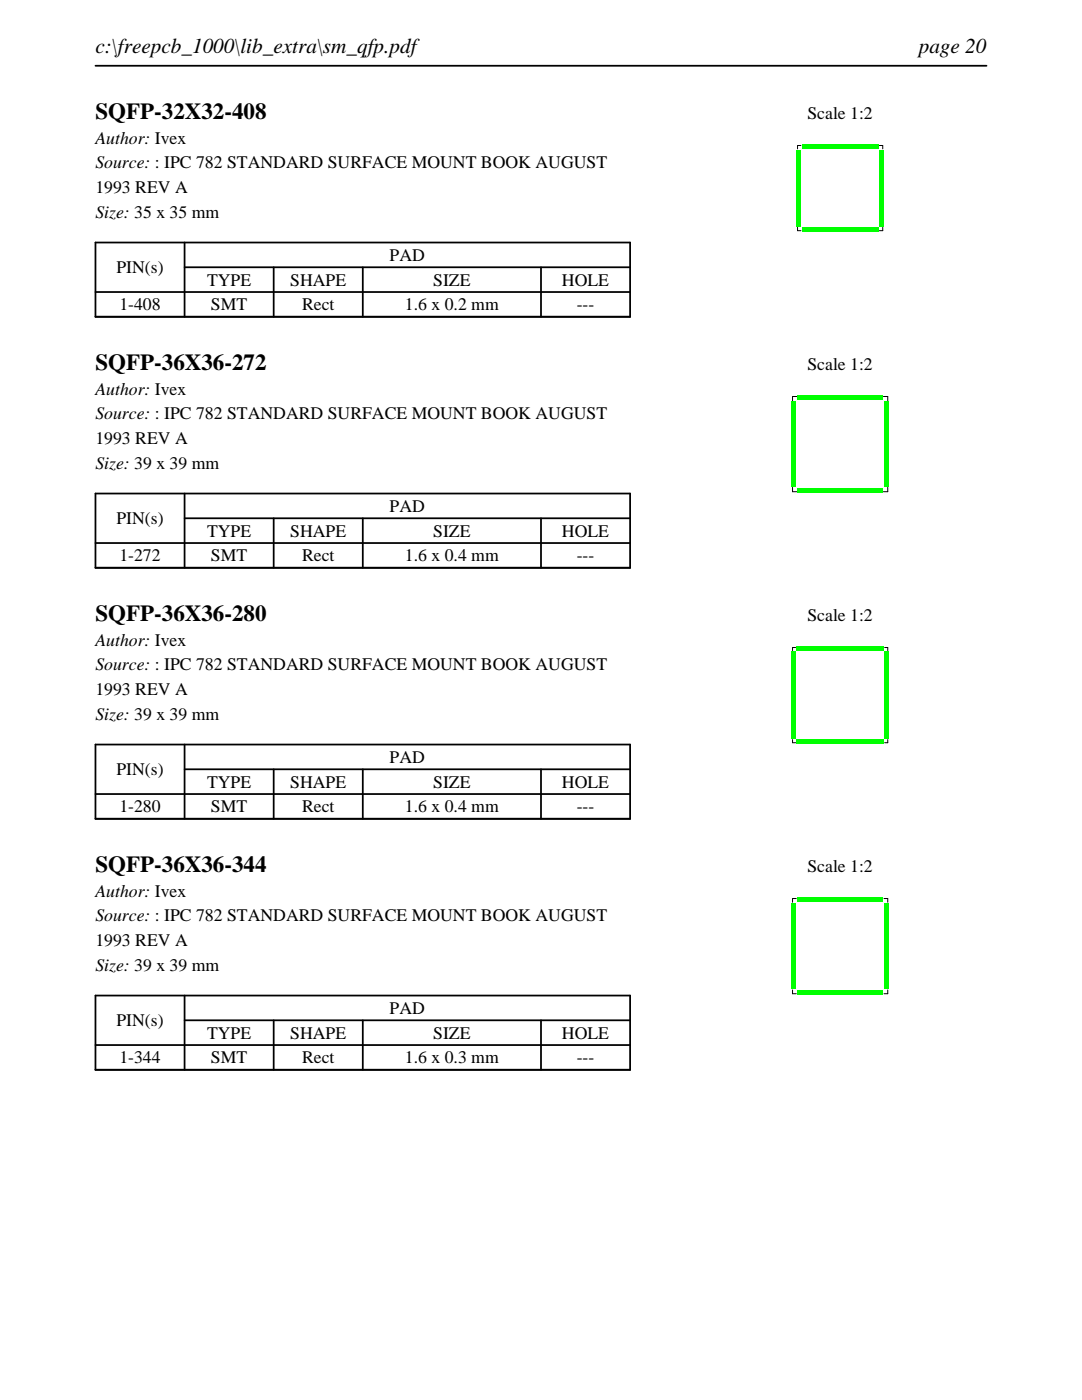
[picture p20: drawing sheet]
<svg xmlns="http://www.w3.org/2000/svg" width="216mm" height="279mm" viewBox="0 0 216 279" stroke-linecap="round" stroke-linejoin="round" font-family="sans-serif">
<defs><g id="words">
<g font-size="4.6">
<text x="19" y="23.7">SQFP-32X32-408</text>
<text x="19" y="73.8">SQFP-36X36-272</text>
<text x="19" y="123.9">SQFP-36X36-280</text>
<text x="19" y="174">SQFP-36X36-344</text>
</g>
<g font-size="4.2">
<text x="19" y="10.6">c:\freepcb_1000\lib_extra\sm_qfp.pdf</text>
<text x="183.3" y="10.6">page 20</text>
</g>
<g font-size="3.5">
<text x="161.1" y="23.7">Scale 1:2</text>
<text x="19" y="28.6">Author: Ivex</text>
<text x="19" y="33.6">Source: : IPC 782 STANDARD SURFACE MOUNT BOOK AUGUST</text>
<text x="19" y="38.5">1993 REV A</text>
<text x="19" y="43.5">Size: 35 x 35 mm</text>
<text x="77.8" y="52.1">PAD</text>
<text x="23.2" y="54.5">PIN(s)</text>
<text x="41.3" y="57">TYPE</text>
<text x="57.9" y="57">SHAPE</text>
<text x="86.4" y="57">SIZE</text>
<text x="112.1" y="57">HOLE</text>
<text x="23.8" y="61.9">1-408</text>
<text x="42.1" y="61.9">SMT</text>
<text x="60.3" y="61.9">Rect</text>
<text x="80.8" y="61.9">1.6 x 0.2 mm</text>
<text x="115.1" y="61.9">---</text>
<text x="161.1" y="73.8">Scale 1:2</text>
<text x="19" y="78.7">Author: Ivex</text>
<text x="19" y="83.7">Source: : IPC 782 STANDARD SURFACE MOUNT BOOK AUGUST</text>
<text x="19" y="88.6">1993 REV A</text>
<text x="19" y="93.6">Size: 39 x 39 mm</text>
<text x="23.2" y="104.6">PIN(s)</text>
<text x="41.3" y="107.1">TYPE</text>
<text x="57.9" y="107.1">SHAPE</text>
<text x="77.8" y="102.2">PAD</text>
<text x="86.4" y="107.1">SIZE</text>
<text x="112.1" y="107.1">HOLE</text>
<text x="23.8" y="112">1-272</text>
<text x="42.1" y="112">SMT</text>
<text x="60.3" y="112">Rect</text>
<text x="80.8" y="112">1.6 x 0.4 mm</text>
<text x="115.1" y="112">---</text>
<text x="161.1" y="123.9">Scale 1:2</text>
<text x="19" y="128.8">Author: Ivex</text>
<text x="19" y="133.8">Source: : IPC 782 STANDARD SURFACE MOUNT BOOK AUGUST</text>
<text x="19" y="138.7">1993 REV A</text>
<text x="19" y="143.7">Size: 39 x 39 mm</text>
<text x="23.2" y="154.7">PIN(s)</text>
<text x="77.8" y="152.3">PAD</text>
<text x="41.3" y="157.2">TYPE</text>
<text x="57.9" y="157.2">SHAPE</text>
<text x="86.4" y="157.2">SIZE</text>
<text x="112.1" y="157.2">HOLE</text>
<text x="23.8" y="162.1">1-280</text>
<text x="42.1" y="162.1">SMT</text>
<text x="60.3" y="162.1">Rect</text>
<text x="80.8" y="162.1">1.6 x 0.4 mm</text>
<text x="115.1" y="162.1">---</text>
<text x="161.1" y="174">Scale 1:2</text>
<text x="19" y="178.9">Author: Ivex</text>
<text x="19" y="183.9">Source: : IPC 782 STANDARD SURFACE MOUNT BOOK AUGUST</text>
<text x="19" y="188.8">1993 REV A</text>
<text x="19" y="193.7">Size: 39 x 39 mm</text>
<text x="77.8" y="202.4">PAD</text>
<text x="23.2" y="204.8">PIN(s)</text>
<text x="41.3" y="207.3">TYPE</text>
<text x="57.9" y="207.3">SHAPE</text>
<text x="86.4" y="207.3">SIZE</text>
<text x="112.1" y="207.3">HOLE</text>
<text x="23.8" y="212.2">1-344</text>
<text x="42.1" y="212.2">SMT</text>
<text x="60.3" y="212.2">Rect</text>
<text x="80.8" y="212.2">1.6 x 0.3 mm</text>
<text x="115.1" y="212.2">---</text>
</g>
</g></defs>
<path d="M19 13.1h177.8M19 48.4h106.7v14.8h-106.7zM19 58.3h106.7M36.8 53.3h88.9M36.8 48.4v14.8M54.6 53.3v9.9M72.4 53.3v9.9M107.9 53.3v9.9" fill="none" stroke="#000" stroke-width=".35"/>
<path d="M159.1 29h.7zM159.1 29v.7zM175.5 29h.6zM176.1 29v.7zM159.1 46h.7zM159.1 45.4v.6zM175.5 46h.6zM176.1 45.4v.6z" fill="none" stroke="#000" stroke-width=".2"/>
<g fill="#0f0">
<path d="M160 45.5l.1 .8z"/>
<path d="M160.2 45.5l.1 .8z"/>
<path d="M160.3 45.5l.1 .8z"/>
<path d="M160.5 45.5l.1 .8z"/>
<path d="M160.6 45.5l.1 .8z"/>
<path d="M160.8 45.5l.1 .8z"/>
<path d="M160.9 45.5l.1 .8z"/>
<path d="M161.1 45.5l.1 .8z"/>
<path d="M161.2 45.5l.1 .8z"/>
<path d="M161.4 45.5l.1 .8z"/>
<path d="M161.5 45.5l.1 .8z"/>
<path d="M161.7 45.5l.1 .8z"/>
<path d="M161.8 45.5l.1 .8z"/>
<path d="M162 45.5l.1 .8z"/>
<path d="M162.1 45.5l.1 .8z"/>
<path d="M162.3 45.5l.1 .8z"/>
<path d="M162.4 45.5l.1 .8z"/>
<path d="M162.6 45.5l.1 .8z"/>
<path d="M162.7 45.5l.1 .8z"/>
<path d="M162.9 45.5l.1 .8z"/>
<path d="M163 45.5l.1 .8z"/>
<path d="M163.2 45.5l.1 .8z"/>
<path d="M163.3 45.5l.1 .8z"/>
<path d="M163.5 45.5l.1 .8z"/>
<path d="M163.6 45.5l.1 .8z"/>
<path d="M163.8 45.5l.1 .8z"/>
<path d="M163.9 45.5l.1 .8z"/>
<path d="M164.1 45.5l.1 .8z"/>
<path d="M164.2 45.5l.1 .8z"/>
<path d="M164.4 45.5l.1 .8z"/>
<path d="M164.5 45.5l.1 .8z"/>
<path d="M164.7 45.5l.1 .8z"/>
<path d="M164.8 45.5l.1 .8z"/>
<path d="M165 45.5l.1 .8z"/>
<path d="M165.1 45.5l.1 .8z"/>
<path d="M165.3 45.5l.1 .8z"/>
<path d="M165.4 45.5l.1 .8z"/>
<path d="M165.6 45.5l.1 .8z"/>
<path d="M165.7 45.5l.1 .8z"/>
<path d="M165.9 45.5l.1 .8z"/>
<path d="M166 45.5l.1 .8z"/>
<path d="M166.2 45.5l.1 .8z"/>
<path d="M166.3 45.5l.1 .8z"/>
<path d="M166.5 45.5l.1 .8z"/>
<path d="M166.6 45.5l.1 .8z"/>
<path d="M166.8 45.5l.1 .8z"/>
<path d="M166.9 45.5l.1 .8z"/>
<path d="M167.1 45.5l.1 .8z"/>
<path d="M167.2 45.5l.1 .8z"/>
<path d="M167.4 45.5l.1 .8z"/>
<path d="M167.5 45.5l.1 .8z"/>
<path d="M167.7 45.5l.1 .8z"/>
<path d="M167.8 45.5l.1 .8z"/>
<path d="M168 45.5l.1 .8z"/>
<path d="M168.1 45.5l.1 .8z"/>
<path d="M168.3 45.5l.1 .8z"/>
<path d="M168.4 45.5l.1 .8z"/>
<path d="M168.6 45.5l.1 .8z"/>
<path d="M168.7 45.5l.1 .8z"/>
<path d="M168.9 45.5l.1 .8z"/>
<path d="M169 45.5l.1 .8z"/>
<path d="M169.2 45.5l.1 .8z"/>
<path d="M169.3 45.5l.1 .8z"/>
<path d="M169.5 45.5l.1 .8z"/>
<path d="M169.6 45.5l.1 .8z"/>
<path d="M169.8 45.5l.1 .8z"/>
<path d="M169.9 45.5l.1 .8z"/>
<path d="M170.1 45.5l.1 .8z"/>
<path d="M170.2 45.5l.1 .8z"/>
<path d="M170.4 45.5l.1 .8z"/>
<path d="M170.5 45.5l.1 .8z"/>
<path d="M170.7 45.5l.1 .8z"/>
<path d="M170.8 45.5l.1 .8z"/>
<path d="M171 45.5l.1 .8z"/>
<path d="M171.1 45.5l.1 .8z"/>
<path d="M171.3 45.5l.1 .8z"/>
<path d="M171.4 45.5l.1 .8z"/>
<path d="M171.6 45.5l.1 .8z"/>
<path d="M171.7 45.5l.1 .8z"/>
<path d="M171.9 45.5l.1 .8z"/>
<path d="M172 45.5l.1 .8z"/>
<path d="M172.2 45.5l.1 .8z"/>
<path d="M172.3 45.5l.1 .8z"/>
<path d="M172.5 45.5l.1 .8z"/>
<path d="M172.6 45.5l.1 .8z"/>
<path d="M172.8 45.5l.1 .8z"/>
<path d="M172.9 45.5l.1 .8z"/>
<path d="M173.1 45.5l.1 .8z"/>
<path d="M173.2 45.5l.1 .8z"/>
<path d="M173.4 45.5l.1 .8z"/>
<path d="M173.5 45.5l.1 .8z"/>
<path d="M173.7 45.5l.1 .8z"/>
<path d="M173.8 45.5l.1 .8z"/>
<path d="M174 45.5l.1 .8z"/>
<path d="M174.1 45.5l.1 .8z"/>
<path d="M174.3 45.5l.1 .8z"/>
<path d="M174.4 45.5l.1 .8z"/>
<path d="M174.6 45.5l.1 .8z"/>
<path d="M174.7 45.5l.1 .8z"/>
<path d="M174.9 45.5l.1 .8z"/>
<path d="M175 45.5l.1 .8z"/>
<path d="M175.2 45.5l.1 .8z"/>
<path d="M175.6 45.1l.8 .1z"/>
<path d="M175.6 44.9l.8 .1z"/>
<path d="M175.6 44.8l.8 .1z"/>
<path d="M175.6 44.6l.8 .1z"/>
<path d="M175.6 44.5l.8 .1z"/>
<path d="M175.6 44.3l.8 .1z"/>
<path d="M175.6 44.2l.8 .1z"/>
<path d="M175.6 44l.8 .1z"/>
<path d="M175.6 43.9l.8 .1z"/>
<path d="M175.6 43.7l.8 .1z"/>
<path d="M175.6 43.6l.8 .1z"/>
<path d="M175.6 43.4l.8 .1z"/>
<path d="M175.6 43.3l.8 .1z"/>
<path d="M175.6 43.1l.8 .1z"/>
<path d="M175.6 43l.8 .1z"/>
<path d="M175.6 42.8l.8 .1z"/>
<path d="M175.6 42.7l.8 .1z"/>
<path d="M175.6 42.5l.8 .1z"/>
<path d="M175.6 42.4l.8 .1z"/>
<path d="M175.6 42.2l.8 .1z"/>
<path d="M175.6 42.1l.8 .1z"/>
<path d="M175.6 41.9l.8 .1z"/>
<path d="M175.6 41.8l.8 .1z"/>
<path d="M175.6 41.6l.8 .1z"/>
<path d="M175.6 41.5l.8 .1z"/>
<path d="M175.6 41.3l.8 .1z"/>
<path d="M175.6 41.2l.8 .1z"/>
<path d="M175.6 41l.8 .1z"/>
<path d="M175.6 40.9l.8 .1z"/>
<path d="M175.6 40.7l.8 .1z"/>
<path d="M175.6 40.6l.8 .1z"/>
<path d="M175.6 40.4l.8 .1z"/>
<path d="M175.6 40.3l.8 .1z"/>
<path d="M175.6 40.1l.8 .1z"/>
<path d="M175.6 40l.8 .1z"/>
<path d="M175.6 39.8l.8 .1z"/>
<path d="M175.6 39.7l.8 .1z"/>
<path d="M175.6 39.5l.8 .1z"/>
<path d="M175.6 39.4l.8 .1z"/>
<path d="M175.6 39.2l.8 .1z"/>
<path d="M175.6 39.1l.8 .1z"/>
<path d="M175.6 38.9l.8 .1z"/>
<path d="M175.6 38.8l.8 .1z"/>
<path d="M175.6 38.6l.8 .1z"/>
<path d="M175.6 38.5l.8 .1z"/>
<path d="M175.6 38.3l.8 .1z"/>
<path d="M175.6 38.2l.8 .1z"/>
<path d="M175.6 38l.8 .1z"/>
<path d="M175.6 37.9l.8 .1z"/>
<path d="M175.6 37.7l.8 .1z"/>
<path d="M175.6 37.6l.8 .1z"/>
<path d="M175.6 37.4l.8 .1z"/>
<path d="M175.6 37.3l.8 .1z"/>
<path d="M175.6 37.1l.8 .1z"/>
<path d="M175.6 37l.8 .1z"/>
<path d="M175.6 36.8l.8 .1z"/>
<path d="M175.6 36.7l.8 .1z"/>
<path d="M175.6 36.5l.8 .1z"/>
<path d="M175.6 36.4l.8 .1z"/>
<path d="M175.6 36.2l.8 .1z"/>
<path d="M175.6 36.1l.8 .1z"/>
<path d="M175.6 35.9l.8 .1z"/>
<path d="M175.6 35.8l.8 .1z"/>
<path d="M175.6 35.6l.8 .1z"/>
<path d="M175.6 35.5l.8 .1z"/>
<path d="M175.6 35.3l.8 .1z"/>
<path d="M175.6 35.2l.8 .1z"/>
<path d="M175.6 35l.8 .1z"/>
<path d="M175.6 34.9l.8 .1z"/>
<path d="M175.6 34.7l.8 .1z"/>
<path d="M175.6 34.6l.8 .1z"/>
<path d="M175.6 34.4l.8 .1z"/>
<path d="M175.6 34.3l.8 .1z"/>
<path d="M175.6 34.1l.8 .1z"/>
<path d="M175.6 34l.8 .1z"/>
<path d="M175.6 33.8l.8 .1z"/>
<path d="M175.6 33.7l.8 .1z"/>
<path d="M175.6 33.5l.8 .1z"/>
<path d="M175.6 33.4l.8 .1z"/>
<path d="M175.6 33.2l.8 .1z"/>
<path d="M175.6 33.1l.8 .1z"/>
<path d="M175.6 32.9l.8 .1z"/>
<path d="M175.6 32.8l.8 .1z"/>
<path d="M175.6 32.6l.8 .1z"/>
<path d="M175.6 32.5l.8 .1z"/>
<path d="M175.6 32.3l.8 .1z"/>
<path d="M175.6 32.2l.8 .1z"/>
<path d="M175.6 32l.8 .1z"/>
<path d="M175.6 31.9l.8 .1z"/>
<path d="M175.6 31.7l.8 .1z"/>
<path d="M175.6 31.6l.8 .1z"/>
<path d="M175.6 31.4l.8 .1z"/>
<path d="M175.6 31.3l.8 .1z"/>
<path d="M175.6 31.1l.8 .1z"/>
<path d="M175.6 31l.8 .1z"/>
<path d="M175.6 30.8l.8 .1z"/>
<path d="M175.6 30.7l.8 .1z"/>
<path d="M175.6 30.5l.8 .1z"/>
<path d="M175.6 30.4l.8 .1z"/>
<path d="M175.6 30.2l.8 .1z"/>
<path d="M175.6 30.1l.8 .1z"/>
<path d="M175.6 29.9l.8 .1z"/>
<path d="M175.2 28.8l.1 .8z"/>
<path d="M175 28.8l.1 .8z"/>
<path d="M174.9 28.8l.1 .8z"/>
<path d="M174.7 28.8l.1 .8z"/>
<path d="M174.6 28.8l.1 .8z"/>
<path d="M174.4 28.8l.1 .8z"/>
<path d="M174.3 28.8l.1 .8z"/>
<path d="M174.1 28.8l.1 .8z"/>
<path d="M174 28.8l.1 .8z"/>
<path d="M173.8 28.8l.1 .8z"/>
<path d="M173.7 28.8l.1 .8z"/>
<path d="M173.5 28.8l.1 .8z"/>
<path d="M173.4 28.8l.1 .8z"/>
<path d="M173.2 28.8l.1 .8z"/>
<path d="M173.1 28.8l.1 .8z"/>
<path d="M172.9 28.8l.1 .8z"/>
<path d="M172.8 28.8l.1 .8z"/>
<path d="M172.6 28.8l.1 .8z"/>
<path d="M172.5 28.8l.1 .8z"/>
<path d="M172.3 28.8l.1 .8z"/>
<path d="M172.2 28.8l.1 .8z"/>
<path d="M172 28.8l.1 .8z"/>
<path d="M171.9 28.8l.1 .8z"/>
<path d="M171.7 28.8l.1 .8z"/>
<path d="M171.6 28.8l.1 .8z"/>
<path d="M171.4 28.8l.1 .8z"/>
<path d="M171.3 28.8l.1 .8z"/>
<path d="M171.1 28.8l.1 .8z"/>
<path d="M171 28.8l.1 .8z"/>
<path d="M170.8 28.8l.1 .8z"/>
<path d="M170.7 28.8l.1 .8z"/>
<path d="M170.5 28.8l.1 .8z"/>
<path d="M170.4 28.8l.1 .8z"/>
<path d="M170.2 28.8l.1 .8z"/>
<path d="M170.1 28.8l.1 .8z"/>
<path d="M169.9 28.8l.1 .8z"/>
<path d="M169.8 28.8l.1 .8z"/>
<path d="M169.6 28.8l.1 .8z"/>
<path d="M169.5 28.8l.1 .8z"/>
<path d="M169.3 28.8l.1 .8z"/>
<path d="M169.2 28.8l.1 .8z"/>
<path d="M169 28.8l.1 .8z"/>
<path d="M168.9 28.8l.1 .8z"/>
<path d="M168.7 28.8l.1 .8z"/>
<path d="M168.6 28.8l.1 .8z"/>
<path d="M168.4 28.8l.1 .8z"/>
<path d="M168.3 28.8l.1 .8z"/>
<path d="M168.1 28.8l.1 .8z"/>
<path d="M168 28.8l.1 .8z"/>
<path d="M167.8 28.8l.1 .8z"/>
<path d="M167.7 28.8l.1 .8z"/>
<path d="M167.5 28.8l.1 .8z"/>
<path d="M167.4 28.8l.1 .8z"/>
<path d="M167.2 28.8l.1 .8z"/>
<path d="M167.1 28.8l.1 .8z"/>
<path d="M166.9 28.8l.1 .8z"/>
<path d="M166.8 28.8l.1 .8z"/>
<path d="M166.6 28.8l.1 .8z"/>
<path d="M166.5 28.8l.1 .8z"/>
<path d="M166.3 28.8l.1 .8z"/>
<path d="M166.2 28.8l.1 .8z"/>
<path d="M166 28.8l.1 .8z"/>
<path d="M165.9 28.8l.1 .8z"/>
<path d="M165.7 28.8l.1 .8z"/>
<path d="M165.6 28.8l.1 .8z"/>
<path d="M165.4 28.8l.1 .8z"/>
<path d="M165.3 28.8l.1 .8z"/>
<path d="M165.1 28.8l.1 .8z"/>
<path d="M165 28.8l.1 .8z"/>
<path d="M164.8 28.8l.1 .8z"/>
<path d="M164.7 28.8l.1 .8z"/>
<path d="M164.5 28.8l.1 .8z"/>
<path d="M164.4 28.8l.1 .8z"/>
<path d="M164.2 28.8l.1 .8z"/>
<path d="M164.1 28.8l.1 .8z"/>
<path d="M163.9 28.8l.1 .8z"/>
<path d="M163.8 28.8l.1 .8z"/>
<path d="M163.6 28.8l.1 .8z"/>
<path d="M163.5 28.8l.1 .8z"/>
<path d="M163.3 28.8l.1 .8z"/>
<path d="M163.2 28.8l.1 .8z"/>
<path d="M163 28.8l.1 .8z"/>
<path d="M162.9 28.8l.1 .8z"/>
<path d="M162.7 28.8l.1 .8z"/>
<path d="M162.6 28.8l.1 .8z"/>
<path d="M162.4 28.8l.1 .8z"/>
<path d="M162.3 28.8l.1 .8z"/>
<path d="M162.1 28.8l.1 .8z"/>
<path d="M162 28.8l.1 .8z"/>
<path d="M161.8 28.8l.1 .8z"/>
<path d="M161.7 28.8l.1 .8z"/>
<path d="M161.5 28.8l.1 .8z"/>
<path d="M161.4 28.8l.1 .8z"/>
<path d="M161.2 28.8l.1 .8z"/>
<path d="M161.1 28.8l.1 .8z"/>
<path d="M160.9 28.8l.1 .8z"/>
<path d="M160.8 28.8l.1 .8z"/>
<path d="M160.6 28.8l.1 .8z"/>
<path d="M160.5 28.8l.1 .8z"/>
<path d="M160.3 28.8l.1 .8z"/>
<path d="M160.2 28.8l.1 .8z"/>
<path d="M160 28.8l.1 .8z"/>
<path d="M158.9 29.9l.8 .1z"/>
<path d="M158.9 30.1l.8 .1z"/>
<path d="M158.9 30.2l.8 .1z"/>
<path d="M158.9 30.4l.8 .1z"/>
<path d="M158.9 30.5l.8 .1z"/>
<path d="M158.9 30.7l.8 .1z"/>
<path d="M158.9 30.8l.8 .1z"/>
<path d="M158.9 31l.8 .1z"/>
<path d="M158.9 31.1l.8 .1z"/>
<path d="M158.9 31.3l.8 .1z"/>
<path d="M158.9 31.4l.8 .1z"/>
<path d="M158.9 31.6l.8 .1z"/>
<path d="M158.9 31.7l.8 .1z"/>
<path d="M158.9 31.9l.8 .1z"/>
<path d="M158.9 32l.8 .1z"/>
<path d="M158.9 32.2l.8 .1z"/>
<path d="M158.9 32.3l.8 .1z"/>
<path d="M158.9 32.5l.8 .1z"/>
<path d="M158.9 32.6l.8 .1z"/>
<path d="M158.9 32.8l.8 .1z"/>
<path d="M158.9 32.9l.8 .1z"/>
<path d="M158.9 33.1l.8 .1z"/>
<path d="M158.9 33.2l.8 .1z"/>
<path d="M158.9 33.4l.8 .1z"/>
<path d="M158.9 33.5l.8 .1z"/>
<path d="M158.9 33.7l.8 .1z"/>
<path d="M158.9 33.8l.8 .1z"/>
<path d="M158.9 34l.8 .1z"/>
<path d="M158.9 34.1l.8 .1z"/>
<path d="M158.9 34.3l.8 .1z"/>
<path d="M158.9 34.4l.8 .1z"/>
<path d="M158.9 34.6l.8 .1z"/>
<path d="M158.9 34.7l.8 .1z"/>
<path d="M158.9 34.9l.8 .1z"/>
<path d="M158.9 35l.8 .1z"/>
<path d="M158.9 35.2l.8 .1z"/>
<path d="M158.9 35.3l.8 .1z"/>
<path d="M158.9 35.5l.8 .1z"/>
<path d="M158.9 35.6l.8 .1z"/>
<path d="M158.9 35.8l.8 .1z"/>
<path d="M158.9 35.9l.8 .1z"/>
<path d="M158.9 36.1l.8 .1z"/>
<path d="M158.9 36.2l.8 .1z"/>
<path d="M158.9 36.4l.8 .1z"/>
<path d="M158.9 36.5l.8 .1z"/>
<path d="M158.9 36.7l.8 .1z"/>
<path d="M158.9 36.8l.8 .1z"/>
<path d="M158.9 37l.8 .1z"/>
<path d="M158.9 37.1l.8 .1z"/>
<path d="M158.9 37.3l.8 .1z"/>
<path d="M158.9 37.4l.8 .1z"/>
<path d="M158.9 37.6l.8 .1z"/>
<path d="M158.9 37.7l.8 .1z"/>
<path d="M158.9 37.9l.8 .1z"/>
<path d="M158.9 38l.8 .1z"/>
<path d="M158.9 38.2l.8 .1z"/>
<path d="M158.9 38.3l.8 .1z"/>
<path d="M158.9 38.5l.8 .1z"/>
<path d="M158.9 38.6l.8 .1z"/>
<path d="M158.9 38.8l.8 .1z"/>
<path d="M158.9 38.9l.8 .1z"/>
<path d="M158.9 39.1l.8 .1z"/>
<path d="M158.9 39.2l.8 .1z"/>
<path d="M158.9 39.4l.8 .1z"/>
<path d="M158.9 39.5l.8 .1z"/>
<path d="M158.9 39.7l.8 .1z"/>
<path d="M158.9 39.8l.8 .1z"/>
<path d="M158.9 40l.8 .1z"/>
<path d="M158.9 40.1l.8 .1z"/>
<path d="M158.9 40.3l.8 .1z"/>
<path d="M158.9 40.4l.8 .1z"/>
<path d="M158.9 40.6l.8 .1z"/>
<path d="M158.9 40.7l.8 .1z"/>
<path d="M158.9 40.9l.8 .1z"/>
<path d="M158.9 41l.8 .1z"/>
<path d="M158.9 41.2l.8 .1z"/>
<path d="M158.9 41.3l.8 .1z"/>
<path d="M158.9 41.5l.8 .1z"/>
<path d="M158.9 41.6l.8 .1z"/>
<path d="M158.9 41.8l.8 .1z"/>
<path d="M158.9 41.9l.8 .1z"/>
<path d="M158.9 42.1l.8 .1z"/>
<path d="M158.9 42.2l.8 .1z"/>
<path d="M158.9 42.4l.8 .1z"/>
<path d="M158.9 42.5l.8 .1z"/>
<path d="M158.9 42.7l.8 .1z"/>
<path d="M158.9 42.8l.8 .1z"/>
<path d="M158.9 43l.8 .1z"/>
<path d="M158.9 43.1l.8 .1z"/>
<path d="M158.9 43.3l.8 .1z"/>
<path d="M158.9 43.4l.8 .1z"/>
<path d="M158.9 43.6l.8 .1z"/>
<path d="M158.9 43.7l.8 .1z"/>
<path d="M158.9 43.9l.8 .1z"/>
<path d="M158.9 44l.8 .1z"/>
<path d="M158.9 44.2l.8 .1z"/>
<path d="M158.9 44.3l.8 .1z"/>
<path d="M158.9 44.5l.8 .1z"/>
<path d="M158.9 44.6l.8 .1z"/>
<path d="M158.9 44.8l.8 .1z"/>
<path d="M158.9 44.9l.8 .1z"/>
<path d="M158.9 45.1l.8 .1z"/>
</g>
<path d="M19 98.5h106.7v14.8h-106.7zM36.8 98.5v14.8M19 108.4h106.7M36.8 103.4h88.9M54.6 103.4v9.9M72.4 103.4v9.9M107.9 103.4v9.9" fill="none" stroke="#000" stroke-width=".35"/>
<path d="M158.1 79.1h.9zM158.1 79.1v.9zM176.3 79.1h.8zM177.1 79.1v.9zM158.1 98.1h.9zM158.1 97.3v.8zM176.3 98.1h.8zM177.1 97.3v.8z" fill="none" stroke="#000" stroke-width=".2"/>
<g fill="#0f0">
<path d="M159.2 97.6h.2v.8h-.2z"/>
<path d="M159.4 97.6h.2v.8h-.2z"/>
<path d="M159.7 97.6h.2v.8h-.2z"/>
<path d="M159.9 97.6h.2v.8h-.2z"/>
<path d="M160.2 97.6h.2v.8h-.2z"/>
<path d="M160.4 97.6h.2v.8h-.2z"/>
<path d="M160.7 97.6h.2v.8h-.2z"/>
<path d="M160.9 97.6h.2v.8h-.2z"/>
<path d="M161.2 97.6h.2v.8h-.2z"/>
<path d="M161.4 97.6h.2v.8h-.2z"/>
<path d="M161.7 97.6h.2v.8h-.2z"/>
<path d="M161.9 97.6h.2v.8h-.2z"/>
<path d="M162.2 97.6h.2v.8h-.2z"/>
<path d="M162.4 97.6h.2v.8h-.2z"/>
<path d="M162.7 97.6h.2v.8h-.2z"/>
<path d="M162.9 97.6h.2v.8h-.2z"/>
<path d="M163.2 97.6h.2v.8h-.2z"/>
<path d="M163.4 97.6h.2v.8h-.2z"/>
<path d="M163.7 97.6h.2v.8h-.2z"/>
<path d="M163.9 97.6h.2v.8h-.2z"/>
<path d="M164.2 97.6h.2v.8h-.2z"/>
<path d="M164.4 97.6h.2v.8h-.2z"/>
<path d="M164.7 97.6h.2v.8h-.2z"/>
<path d="M164.9 97.6h.2v.8h-.2z"/>
<path d="M165.2 97.6h.2v.8h-.2z"/>
<path d="M165.4 97.6h.2v.8h-.2z"/>
<path d="M165.7 97.6h.2v.8h-.2z"/>
<path d="M165.9 97.6h.2v.8h-.2z"/>
<path d="M166.2 97.6h.2v.8h-.2z"/>
<path d="M166.4 97.6h.2v.8h-.2z"/>
<path d="M166.7 97.6h.2v.8h-.2z"/>
<path d="M166.9 97.6h.2v.8h-.2z"/>
<path d="M167.2 97.6h.2v.8h-.2z"/>
<path d="M167.4 97.6h.2v.8h-.2z"/>
<path d="M167.7 97.6h.2v.8h-.2z"/>
<path d="M167.9 97.6h.2v.8h-.2z"/>
<path d="M168.2 97.6h.2v.8h-.2z"/>
<path d="M168.4 97.6h.2v.8h-.2z"/>
<path d="M168.7 97.6h.2v.8h-.2z"/>
<path d="M168.9 97.6h.2v.8h-.2z"/>
<path d="M169.2 97.6h.2v.8h-.2z"/>
<path d="M169.4 97.6h.2v.8h-.2z"/>
<path d="M169.7 97.6h.2v.8h-.2z"/>
<path d="M169.9 97.6h.2v.8h-.2z"/>
<path d="M170.2 97.6h.2v.8h-.2z"/>
<path d="M170.4 97.6h.2v.8h-.2z"/>
<path d="M170.7 97.6h.2v.8h-.2z"/>
<path d="M170.9 97.6h.2v.8h-.2z"/>
<path d="M171.2 97.6h.2v.8h-.2z"/>
<path d="M171.4 97.6h.2v.8h-.2z"/>
<path d="M171.7 97.6h.2v.8h-.2z"/>
<path d="M171.9 97.6h.2v.8h-.2z"/>
<path d="M172.2 97.6h.2v.8h-.2z"/>
<path d="M172.4 97.6h.2v.8h-.2z"/>
<path d="M172.7 97.6h.2v.8h-.2z"/>
<path d="M172.9 97.6h.2v.8h-.2z"/>
<path d="M173.2 97.6h.2v.8h-.2z"/>
<path d="M173.4 97.6h.2v.8h-.2z"/>
<path d="M173.7 97.6h.2v.8h-.2z"/>
<path d="M173.9 97.6h.2v.8h-.2z"/>
<path d="M174.2 97.6h.2v.8h-.2z"/>
<path d="M174.4 97.6h.2v.8h-.2z"/>
<path d="M174.7 97.6h.2v.8h-.2z"/>
<path d="M174.9 97.6h.2v.8h-.2z"/>
<path d="M175.2 97.6h.2v.8h-.2z"/>
<path d="M175.4 97.6h.2v.8h-.2z"/>
<path d="M175.7 97.6h.2v.8h-.2z"/>
<path d="M175.9 97.6h.2v.8h-.2z"/>
<path d="M176.6 96.9h.8v.2h-.8z"/>
<path d="M176.6 96.7h.8v.2h-.8z"/>
<path d="M176.6 96.4h.8v.2h-.8z"/>
<path d="M176.6 96.2h.8v.2h-.8z"/>
<path d="M176.6 95.9h.8v.2h-.8z"/>
<path d="M176.6 95.7h.8v.2h-.8z"/>
<path d="M176.6 95.4h.8v.2h-.8z"/>
<path d="M176.6 95.2h.8v.2h-.8z"/>
<path d="M176.6 94.9h.8v.2h-.8z"/>
<path d="M176.6 94.7h.8v.2h-.8z"/>
<path d="M176.6 94.4h.8v.2h-.8z"/>
<path d="M176.6 94.2h.8v.2h-.8z"/>
<path d="M176.6 93.9h.8v.2h-.8z"/>
<path d="M176.6 93.7h.8v.2h-.8z"/>
<path d="M176.6 93.4h.8v.2h-.8z"/>
<path d="M176.6 93.2h.8v.2h-.8z"/>
<path d="M176.6 92.9h.8v.2h-.8z"/>
<path d="M176.6 92.7h.8v.2h-.8z"/>
<path d="M176.6 92.4h.8v.2h-.8z"/>
<path d="M176.6 92.2h.8v.2h-.8z"/>
<path d="M176.6 91.9h.8v.2h-.8z"/>
<path d="M176.6 91.7h.8v.2h-.8z"/>
<path d="M176.6 91.4h.8v.2h-.8z"/>
<path d="M176.6 91.2h.8v.2h-.8z"/>
<path d="M176.6 90.9h.8v.2h-.8z"/>
<path d="M176.6 90.7h.8v.2h-.8z"/>
<path d="M176.6 90.4h.8v.2h-.8z"/>
<path d="M176.6 90.2h.8v.2h-.8z"/>
<path d="M176.6 89.9h.8v.2h-.8z"/>
<path d="M176.6 89.7h.8v.2h-.8z"/>
<path d="M176.6 89.4h.8v.2h-.8z"/>
<path d="M176.6 89.2h.8v.2h-.8z"/>
<path d="M176.6 88.9h.8v.2h-.8z"/>
<path d="M176.6 88.7h.8v.2h-.8z"/>
<path d="M176.6 88.4h.8v.2h-.8z"/>
<path d="M176.6 88.2h.8v.2h-.8z"/>
<path d="M176.6 87.9h.8v.2h-.8z"/>
<path d="M176.6 87.7h.8v.2h-.8z"/>
<path d="M176.6 87.4h.8v.2h-.8z"/>
<path d="M176.6 87.2h.8v.2h-.8z"/>
<path d="M176.6 86.9h.8v.2h-.8z"/>
<path d="M176.6 86.7h.8v.2h-.8z"/>
<path d="M176.6 86.4h.8v.2h-.8z"/>
<path d="M176.6 86.2h.8v.2h-.8z"/>
<path d="M176.6 85.9h.8v.2h-.8z"/>
<path d="M176.6 85.7h.8v.2h-.8z"/>
<path d="M176.6 85.4h.8v.2h-.8z"/>
<path d="M176.6 85.2h.8v.2h-.8z"/>
<path d="M176.6 84.9h.8v.2h-.8z"/>
<path d="M176.6 84.7h.8v.2h-.8z"/>
<path d="M176.6 84.4h.8v.2h-.8z"/>
<path d="M176.6 84.2h.8v.2h-.8z"/>
<path d="M176.6 83.9h.8v.2h-.8z"/>
<path d="M176.6 83.7h.8v.2h-.8z"/>
<path d="M176.6 83.4h.8v.2h-.8z"/>
<path d="M176.6 83.2h.8v.2h-.8z"/>
<path d="M176.6 82.9h.8v.2h-.8z"/>
<path d="M176.6 82.7h.8v.2h-.8z"/>
<path d="M176.6 82.4h.8v.2h-.8z"/>
<path d="M176.6 82.2h.8v.2h-.8z"/>
<path d="M176.6 81.9h.8v.2h-.8z"/>
<path d="M176.6 81.7h.8v.2h-.8z"/>
<path d="M176.6 81.4h.8v.2h-.8z"/>
<path d="M176.6 81.2h.8v.2h-.8z"/>
<path d="M176.6 80.9h.8v.2h-.8z"/>
<path d="M176.6 80.7h.8v.2h-.8z"/>
<path d="M176.6 80.4h.8v.2h-.8z"/>
<path d="M176.6 80.2h.8v.2h-.8z"/>
<path d="M175.9 78.9h.2v.8h-.2z"/>
<path d="M175.7 78.9h.2v.8h-.2z"/>
<path d="M175.4 78.9h.2v.8h-.2z"/>
<path d="M175.2 78.9h.2v.8h-.2z"/>
<path d="M174.9 78.9h.2v.8h-.2z"/>
<path d="M174.7 78.9h.2v.8h-.2z"/>
<path d="M174.4 78.9h.2v.8h-.2z"/>
<path d="M174.2 78.9h.2v.8h-.2z"/>
<path d="M173.9 78.9h.2v.8h-.2z"/>
<path d="M173.7 78.9h.2v.8h-.2z"/>
<path d="M173.4 78.9h.2v.8h-.2z"/>
<path d="M173.2 78.9h.2v.8h-.2z"/>
<path d="M172.9 78.9h.2v.8h-.2z"/>
<path d="M172.7 78.9h.2v.8h-.2z"/>
<path d="M172.4 78.9h.2v.8h-.2z"/>
<path d="M172.2 78.9h.2v.8h-.2z"/>
<path d="M171.9 78.9h.2v.8h-.2z"/>
<path d="M171.7 78.9h.2v.8h-.2z"/>
<path d="M171.4 78.9h.2v.8h-.2z"/>
<path d="M171.2 78.9h.2v.8h-.2z"/>
<path d="M170.9 78.9h.2v.8h-.2z"/>
<path d="M170.7 78.9h.2v.8h-.2z"/>
<path d="M170.4 78.9h.2v.8h-.2z"/>
<path d="M170.2 78.9h.2v.8h-.2z"/>
<path d="M169.9 78.9h.2v.8h-.2z"/>
<path d="M169.7 78.9h.2v.8h-.2z"/>
<path d="M169.4 78.9h.2v.8h-.2z"/>
<path d="M169.2 78.9h.2v.8h-.2z"/>
<path d="M168.9 78.9h.2v.8h-.2z"/>
<path d="M168.7 78.9h.2v.8h-.2z"/>
<path d="M168.4 78.9h.2v.8h-.2z"/>
<path d="M168.2 78.9h.2v.8h-.2z"/>
<path d="M167.9 78.9h.2v.8h-.2z"/>
<path d="M167.7 78.9h.2v.8h-.2z"/>
<path d="M167.4 78.9h.2v.8h-.2z"/>
<path d="M167.2 78.9h.2v.8h-.2z"/>
<path d="M166.9 78.9h.2v.8h-.2z"/>
<path d="M166.7 78.9h.2v.8h-.2z"/>
<path d="M166.4 78.9h.2v.8h-.2z"/>
<path d="M166.2 78.9h.2v.8h-.2z"/>
<path d="M165.9 78.9h.2v.8h-.2z"/>
<path d="M165.7 78.9h.2v.8h-.2z"/>
<path d="M165.4 78.9h.2v.8h-.2z"/>
<path d="M165.2 78.9h.2v.8h-.2z"/>
<path d="M164.9 78.9h.2v.8h-.2z"/>
<path d="M164.7 78.9h.2v.8h-.2z"/>
<path d="M164.4 78.9h.2v.8h-.2z"/>
<path d="M164.2 78.9h.2v.8h-.2z"/>
<path d="M163.9 78.9h.2v.8h-.2z"/>
<path d="M163.7 78.9h.2v.8h-.2z"/>
<path d="M163.4 78.9h.2v.8h-.2z"/>
<path d="M163.2 78.9h.2v.8h-.2z"/>
<path d="M162.9 78.9h.2v.8h-.2z"/>
<path d="M162.7 78.9h.2v.8h-.2z"/>
<path d="M162.4 78.9h.2v.8h-.2z"/>
<path d="M162.2 78.9h.2v.8h-.2z"/>
<path d="M161.9 78.9h.2v.8h-.2z"/>
<path d="M161.7 78.9h.2v.8h-.2z"/>
<path d="M161.4 78.9h.2v.8h-.2z"/>
<path d="M161.2 78.9h.2v.8h-.2z"/>
<path d="M160.9 78.9h.2v.8h-.2z"/>
<path d="M160.7 78.9h.2v.8h-.2z"/>
<path d="M160.4 78.9h.2v.8h-.2z"/>
<path d="M160.2 78.9h.2v.8h-.2z"/>
<path d="M159.9 78.9h.2v.8h-.2z"/>
<path d="M159.7 78.9h.2v.8h-.2z"/>
<path d="M159.4 78.9h.2v.8h-.2z"/>
<path d="M159.2 78.9h.2v.8h-.2z"/>
<path d="M157.9 80.2h.8v.2h-.8z"/>
<path d="M157.9 80.4h.8v.2h-.8z"/>
<path d="M157.9 80.7h.8v.2h-.8z"/>
<path d="M157.9 80.9h.8v.2h-.8z"/>
<path d="M157.9 81.2h.8v.2h-.8z"/>
<path d="M157.9 81.4h.8v.2h-.8z"/>
<path d="M157.9 81.7h.8v.2h-.8z"/>
<path d="M157.9 81.9h.8v.2h-.8z"/>
<path d="M157.9 82.2h.8v.2h-.8z"/>
<path d="M157.9 82.4h.8v.2h-.8z"/>
<path d="M157.9 82.7h.8v.2h-.8z"/>
<path d="M157.9 82.9h.8v.2h-.8z"/>
<path d="M157.9 83.2h.8v.2h-.8z"/>
<path d="M157.9 83.4h.8v.2h-.8z"/>
<path d="M157.9 83.7h.8v.2h-.8z"/>
<path d="M157.9 83.9h.8v.2h-.8z"/>
<path d="M157.9 84.2h.8v.2h-.8z"/>
<path d="M157.9 84.4h.8v.2h-.8z"/>
<path d="M157.9 84.7h.8v.2h-.8z"/>
<path d="M157.9 84.9h.8v.2h-.8z"/>
<path d="M157.9 85.2h.8v.2h-.8z"/>
<path d="M157.9 85.4h.8v.2h-.8z"/>
<path d="M157.9 85.7h.8v.2h-.8z"/>
<path d="M157.9 85.9h.8v.2h-.8z"/>
<path d="M157.9 86.2h.8v.2h-.8z"/>
<path d="M157.9 86.4h.8v.2h-.8z"/>
<path d="M157.9 86.7h.8v.2h-.8z"/>
<path d="M157.9 86.9h.8v.2h-.8z"/>
<path d="M157.9 87.2h.8v.2h-.8z"/>
<path d="M157.9 87.4h.8v.2h-.8z"/>
<path d="M157.9 87.7h.8v.2h-.8z"/>
<path d="M157.9 87.9h.8v.2h-.8z"/>
<path d="M157.9 88.2h.8v.2h-.8z"/>
<path d="M157.9 88.4h.8v.2h-.8z"/>
<path d="M157.9 88.7h.8v.2h-.8z"/>
<path d="M157.9 88.9h.8v.2h-.8z"/>
<path d="M157.9 89.2h.8v.2h-.8z"/>
<path d="M157.9 89.4h.8v.2h-.8z"/>
<path d="M157.9 89.7h.8v.2h-.8z"/>
<path d="M157.9 89.9h.8v.2h-.8z"/>
<path d="M157.9 90.2h.8v.2h-.8z"/>
<path d="M157.9 90.4h.8v.2h-.8z"/>
<path d="M157.9 90.7h.8v.2h-.8z"/>
<path d="M157.9 90.9h.8v.2h-.8z"/>
<path d="M157.9 91.2h.8v.2h-.8z"/>
<path d="M157.9 91.4h.8v.2h-.8z"/>
<path d="M157.9 91.7h.8v.2h-.8z"/>
<path d="M157.9 91.9h.8v.2h-.8z"/>
<path d="M157.9 92.2h.8v.2h-.8z"/>
<path d="M157.9 92.4h.8v.2h-.8z"/>
<path d="M157.9 92.7h.8v.2h-.8z"/>
<path d="M157.9 92.9h.8v.2h-.8z"/>
<path d="M157.9 93.2h.8v.2h-.8z"/>
<path d="M157.9 93.4h.8v.2h-.8z"/>
<path d="M157.9 93.7h.8v.2h-.8z"/>
<path d="M157.9 93.9h.8v.2h-.8z"/>
<path d="M157.9 94.2h.8v.2h-.8z"/>
<path d="M157.9 94.4h.8v.2h-.8z"/>
<path d="M157.9 94.7h.8v.2h-.8z"/>
<path d="M157.9 94.9h.8v.2h-.8z"/>
<path d="M157.9 95.2h.8v.2h-.8z"/>
<path d="M157.9 95.4h.8v.2h-.8z"/>
<path d="M157.9 95.7h.8v.2h-.8z"/>
<path d="M157.9 95.9h.8v.2h-.8z"/>
<path d="M157.9 96.2h.8v.2h-.8z"/>
<path d="M157.9 96.4h.8v.2h-.8z"/>
<path d="M157.9 96.7h.8v.2h-.8z"/>
<path d="M157.9 96.9h.8v.2h-.8z"/>
</g>
<path d="M19 148.6h106.7v14.8h-106.7zM19 158.5h106.7M36.8 153.5h88.9M36.8 148.6v14.8M54.6 153.5v9.9M72.4 153.5v9.9M107.9 153.5v9.9" fill="none" stroke="#000" stroke-width=".35"/>
<path d="M158.1 129.2h.7zM158.1 129.2v.7zM176.5 129.2h.6zM177.1 129.2v.7zM158.1 148.2h.7zM158.1 147.6v.6zM176.5 148.2h.6zM177.1 147.6v.6z" fill="none" stroke="#000" stroke-width=".2"/>
<g fill="#0f0">
<path d="M158.9 147.7h.2v.8h-.2z"/>
<path d="M159.2 147.7h.2v.8h-.2z"/>
<path d="M159.4 147.7h.2v.8h-.2z"/>
<path d="M159.7 147.7h.2v.8h-.2z"/>
<path d="M159.9 147.7h.2v.8h-.2z"/>
<path d="M160.2 147.7h.2v.8h-.2z"/>
<path d="M160.4 147.7h.2v.8h-.2z"/>
<path d="M160.7 147.7h.2v.8h-.2z"/>
<path d="M160.9 147.7h.2v.8h-.2z"/>
<path d="M161.2 147.7h.2v.8h-.2z"/>
<path d="M161.4 147.7h.2v.8h-.2z"/>
<path d="M161.7 147.7h.2v.8h-.2z"/>
<path d="M161.9 147.7h.2v.8h-.2z"/>
<path d="M162.2 147.7h.2v.8h-.2z"/>
<path d="M162.4 147.7h.2v.8h-.2z"/>
<path d="M162.7 147.7h.2v.8h-.2z"/>
<path d="M162.9 147.7h.2v.8h-.2z"/>
<path d="M163.2 147.7h.2v.8h-.2z"/>
<path d="M163.4 147.7h.2v.8h-.2z"/>
<path d="M163.7 147.7h.2v.8h-.2z"/>
<path d="M163.9 147.7h.2v.8h-.2z"/>
<path d="M164.2 147.7h.2v.8h-.2z"/>
<path d="M164.4 147.7h.2v.8h-.2z"/>
<path d="M164.7 147.7h.2v.8h-.2z"/>
<path d="M164.9 147.7h.2v.8h-.2z"/>
<path d="M165.2 147.7h.2v.8h-.2z"/>
<path d="M165.4 147.7h.2v.8h-.2z"/>
<path d="M165.7 147.7h.2v.8h-.2z"/>
<path d="M165.9 147.7h.2v.8h-.2z"/>
<path d="M166.2 147.7h.2v.8h-.2z"/>
<path d="M166.4 147.7h.2v.8h-.2z"/>
<path d="M166.7 147.7h.2v.8h-.2z"/>
<path d="M166.9 147.7h.2v.8h-.2z"/>
<path d="M167.2 147.7h.2v.8h-.2z"/>
<path d="M167.4 147.7h.2v.8h-.2z"/>
<path d="M167.7 147.7h.2v.8h-.2z"/>
<path d="M167.9 147.7h.2v.8h-.2z"/>
<path d="M168.2 147.7h.2v.8h-.2z"/>
<path d="M168.4 147.7h.2v.8h-.2z"/>
<path d="M168.7 147.7h.2v.8h-.2z"/>
<path d="M168.9 147.7h.2v.8h-.2z"/>
<path d="M169.2 147.7h.2v.8h-.2z"/>
<path d="M169.4 147.7h.2v.8h-.2z"/>
<path d="M169.7 147.7h.2v.8h-.2z"/>
<path d="M169.9 147.7h.2v.8h-.2z"/>
<path d="M170.2 147.7h.2v.8h-.2z"/>
<path d="M170.4 147.7h.2v.8h-.2z"/>
<path d="M170.7 147.7h.2v.8h-.2z"/>
<path d="M170.9 147.7h.2v.8h-.2z"/>
<path d="M171.2 147.7h.2v.8h-.2z"/>
<path d="M171.4 147.7h.2v.8h-.2z"/>
<path d="M171.7 147.7h.2v.8h-.2z"/>
<path d="M171.9 147.7h.2v.8h-.2z"/>
<path d="M172.2 147.7h.2v.8h-.2z"/>
<path d="M172.4 147.7h.2v.8h-.2z"/>
<path d="M172.7 147.7h.2v.8h-.2z"/>
<path d="M172.9 147.7h.2v.8h-.2z"/>
<path d="M173.2 147.7h.2v.8h-.2z"/>
<path d="M173.4 147.7h.2v.8h-.2z"/>
<path d="M173.7 147.7h.2v.8h-.2z"/>
<path d="M173.9 147.7h.2v.8h-.2z"/>
<path d="M174.2 147.7h.2v.8h-.2z"/>
<path d="M174.4 147.7h.2v.8h-.2z"/>
<path d="M174.7 147.7h.2v.8h-.2z"/>
<path d="M174.9 147.7h.2v.8h-.2z"/>
<path d="M175.2 147.7h.2v.8h-.2z"/>
<path d="M175.4 147.7h.2v.8h-.2z"/>
<path d="M175.7 147.7h.2v.8h-.2z"/>
<path d="M175.9 147.7h.2v.8h-.2z"/>
<path d="M176.2 147.7h.2v.8h-.2z"/>
<path d="M176.6 147.3h.8v.2h-.8z"/>
<path d="M176.6 147h.8v.2h-.8z"/>
<path d="M176.6 146.8h.8v.2h-.8z"/>
<path d="M176.6 146.5h.8v.2h-.8z"/>
<path d="M176.6 146.3h.8v.2h-.8z"/>
<path d="M176.6 146h.8v.2h-.8z"/>
<path d="M176.6 145.8h.8v.2h-.8z"/>
<path d="M176.6 145.5h.8v.2h-.8z"/>
<path d="M176.6 145.3h.8v.2h-.8z"/>
<path d="M176.6 145h.8v.2h-.8z"/>
<path d="M176.6 144.8h.8v.2h-.8z"/>
<path d="M176.6 144.5h.8v.2h-.8z"/>
<path d="M176.6 144.3h.8v.2h-.8z"/>
<path d="M176.6 144h.8v.2h-.8z"/>
<path d="M176.6 143.8h.8v.2h-.8z"/>
<path d="M176.6 143.5h.8v.2h-.8z"/>
<path d="M176.6 143.3h.8v.2h-.8z"/>
<path d="M176.6 143h.8v.2h-.8z"/>
<path d="M176.6 142.8h.8v.2h-.8z"/>
<path d="M176.6 142.5h.8v.2h-.8z"/>
<path d="M176.6 142.3h.8v.2h-.8z"/>
<path d="M176.6 142h.8v.2h-.8z"/>
<path d="M176.6 141.8h.8v.2h-.8z"/>
<path d="M176.6 141.5h.8v.2h-.8z"/>
<path d="M176.6 141.3h.8v.2h-.8z"/>
<path d="M176.6 141h.8v.2h-.8z"/>
<path d="M176.6 140.8h.8v.2h-.8z"/>
<path d="M176.6 140.5h.8v.2h-.8z"/>
<path d="M176.6 140.3h.8v.2h-.8z"/>
<path d="M176.6 140h.8v.2h-.8z"/>
<path d="M176.6 139.8h.8v.2h-.8z"/>
<path d="M176.6 139.5h.8v.2h-.8z"/>
<path d="M176.6 139.3h.8v.2h-.8z"/>
<path d="M176.6 139h.8v.2h-.8z"/>
<path d="M176.6 138.8h.8v.2h-.8z"/>
<path d="M176.6 138.5h.8v.2h-.8z"/>
<path d="M176.6 138.3h.8v.2h-.8z"/>
<path d="M176.6 138h.8v.2h-.8z"/>
<path d="M176.6 137.8h.8v.2h-.8z"/>
<path d="M176.6 137.5h.8v.2h-.8z"/>
<path d="M176.6 137.3h.8v.2h-.8z"/>
<path d="M176.6 137h.8v.2h-.8z"/>
<path d="M176.6 136.8h.8v.2h-.8z"/>
<path d="M176.6 136.5h.8v.2h-.8z"/>
<path d="M176.6 136.3h.8v.2h-.8z"/>
<path d="M176.6 136h.8v.2h-.8z"/>
<path d="M176.6 135.8h.8v.2h-.8z"/>
<path d="M176.6 135.5h.8v.2h-.8z"/>
<path d="M176.6 135.3h.8v.2h-.8z"/>
<path d="M176.6 135h.8v.2h-.8z"/>
<path d="M176.6 134.8h.8v.2h-.8z"/>
<path d="M176.6 134.5h.8v.2h-.8z"/>
<path d="M176.6 134.3h.8v.2h-.8z"/>
<path d="M176.6 134h.8v.2h-.8z"/>
<path d="M176.6 133.8h.8v.2h-.8z"/>
<path d="M176.6 133.5h.8v.2h-.8z"/>
<path d="M176.6 133.3h.8v.2h-.8z"/>
<path d="M176.6 133h.8v.2h-.8z"/>
<path d="M176.6 132.8h.8v.2h-.8z"/>
<path d="M176.6 132.5h.8v.2h-.8z"/>
<path d="M176.6 132.3h.8v.2h-.8z"/>
<path d="M176.6 132h.8v.2h-.8z"/>
<path d="M176.6 131.8h.8v.2h-.8z"/>
<path d="M176.6 131.5h.8v.2h-.8z"/>
<path d="M176.6 131.3h.8v.2h-.8z"/>
<path d="M176.6 131h.8v.2h-.8z"/>
<path d="M176.6 130.8h.8v.2h-.8z"/>
<path d="M176.6 130.5h.8v.2h-.8z"/>
<path d="M176.6 130.3h.8v.2h-.8z"/>
<path d="M176.6 130h.8v.2h-.8z"/>
<path d="M176.2 129h.2v.8h-.2z"/>
<path d="M175.9 129h.2v.8h-.2z"/>
<path d="M175.7 129h.2v.8h-.2z"/>
<path d="M175.4 129h.2v.8h-.2z"/>
<path d="M175.2 129h.2v.8h-.2z"/>
<path d="M174.9 129h.2v.8h-.2z"/>
<path d="M174.7 129h.2v.8h-.2z"/>
<path d="M174.4 129h.2v.8h-.2z"/>
<path d="M174.2 129h.2v.8h-.2z"/>
<path d="M173.9 129h.2v.8h-.2z"/>
<path d="M173.7 129h.2v.8h-.2z"/>
<path d="M173.4 129h.2v.8h-.2z"/>
<path d="M173.2 129h.2v.8h-.2z"/>
<path d="M172.9 129h.2v.8h-.2z"/>
<path d="M172.7 129h.2v.8h-.2z"/>
<path d="M172.4 129h.2v.8h-.2z"/>
<path d="M172.2 129h.2v.8h-.2z"/>
<path d="M171.9 129h.2v.8h-.2z"/>
<path d="M171.7 129h.2v.8h-.2z"/>
<path d="M171.4 129h.2v.8h-.2z"/>
<path d="M171.2 129h.2v.8h-.2z"/>
<path d="M170.9 129h.2v.8h-.2z"/>
<path d="M170.7 129h.2v.8h-.2z"/>
<path d="M170.4 129h.2v.8h-.2z"/>
<path d="M170.2 129h.2v.8h-.2z"/>
<path d="M169.9 129h.2v.8h-.2z"/>
<path d="M169.7 129h.2v.8h-.2z"/>
<path d="M169.4 129h.2v.8h-.2z"/>
<path d="M169.2 129h.2v.8h-.2z"/>
<path d="M168.9 129h.2v.8h-.2z"/>
<path d="M168.7 129h.2v.8h-.2z"/>
<path d="M168.4 129h.2v.8h-.2z"/>
<path d="M168.2 129h.2v.8h-.2z"/>
<path d="M167.9 129h.2v.8h-.2z"/>
<path d="M167.7 129h.2v.8h-.2z"/>
<path d="M167.4 129h.2v.8h-.2z"/>
<path d="M167.2 129h.2v.8h-.2z"/>
<path d="M166.9 129h.2v.8h-.2z"/>
<path d="M166.7 129h.2v.8h-.2z"/>
<path d="M166.4 129h.2v.8h-.2z"/>
<path d="M166.2 129h.2v.8h-.2z"/>
<path d="M165.9 129h.2v.8h-.2z"/>
<path d="M165.7 129h.2v.8h-.2z"/>
<path d="M165.4 129h.2v.8h-.2z"/>
<path d="M165.2 129h.2v.8h-.2z"/>
<path d="M164.9 129h.2v.8h-.2z"/>
<path d="M164.7 129h.2v.8h-.2z"/>
<path d="M164.4 129h.2v.8h-.2z"/>
<path d="M164.2 129h.2v.8h-.2z"/>
<path d="M163.9 129h.2v.8h-.2z"/>
<path d="M163.7 129h.2v.8h-.2z"/>
<path d="M163.4 129h.2v.8h-.2z"/>
<path d="M163.2 129h.2v.8h-.2z"/>
<path d="M162.9 129h.2v.8h-.2z"/>
<path d="M162.7 129h.2v.8h-.2z"/>
<path d="M162.4 129h.2v.8h-.2z"/>
<path d="M162.2 129h.2v.8h-.2z"/>
<path d="M161.9 129h.2v.8h-.2z"/>
<path d="M161.7 129h.2v.8h-.2z"/>
<path d="M161.4 129h.2v.8h-.2z"/>
<path d="M161.2 129h.2v.8h-.2z"/>
<path d="M160.9 129h.2v.8h-.2z"/>
<path d="M160.7 129h.2v.8h-.2z"/>
<path d="M160.4 129h.2v.8h-.2z"/>
<path d="M160.2 129h.2v.8h-.2z"/>
<path d="M159.9 129h.2v.8h-.2z"/>
<path d="M159.7 129h.2v.8h-.2z"/>
<path d="M159.4 129h.2v.8h-.2z"/>
<path d="M159.2 129h.2v.8h-.2z"/>
<path d="M158.9 129h.2v.8h-.2z"/>
<path d="M157.9 130h.8v.2h-.8z"/>
<path d="M157.9 130.3h.8v.2h-.8z"/>
<path d="M157.9 130.5h.8v.2h-.8z"/>
<path d="M157.9 130.8h.8v.2h-.8z"/>
<path d="M157.9 131h.8v.2h-.8z"/>
<path d="M157.9 131.3h.8v.2h-.8z"/>
<path d="M157.9 131.5h.8v.2h-.8z"/>
<path d="M157.9 131.8h.8v.2h-.8z"/>
<path d="M157.9 132h.8v.2h-.8z"/>
<path d="M157.9 132.3h.8v.2h-.8z"/>
<path d="M157.9 132.5h.8v.2h-.8z"/>
<path d="M157.9 132.8h.8v.2h-.8z"/>
<path d="M157.9 133h.8v.2h-.8z"/>
<path d="M157.9 133.3h.8v.2h-.8z"/>
<path d="M157.9 133.5h.8v.2h-.8z"/>
<path d="M157.9 133.8h.8v.2h-.8z"/>
<path d="M157.9 134h.8v.2h-.8z"/>
<path d="M157.9 134.3h.8v.2h-.8z"/>
<path d="M157.9 134.5h.8v.2h-.8z"/>
<path d="M157.9 134.8h.8v.2h-.8z"/>
<path d="M157.9 135h.8v.2h-.8z"/>
<path d="M157.9 135.3h.8v.2h-.8z"/>
<path d="M157.9 135.5h.8v.2h-.8z"/>
<path d="M157.9 135.8h.8v.2h-.8z"/>
<path d="M157.9 136h.8v.2h-.8z"/>
<path d="M157.9 136.3h.8v.2h-.8z"/>
<path d="M157.9 136.5h.8v.2h-.8z"/>
<path d="M157.9 136.8h.8v.2h-.8z"/>
<path d="M157.9 137h.8v.2h-.8z"/>
<path d="M157.9 137.3h.8v.2h-.8z"/>
<path d="M157.9 137.5h.8v.2h-.8z"/>
<path d="M157.9 137.8h.8v.2h-.8z"/>
<path d="M157.9 138h.8v.2h-.8z"/>
<path d="M157.9 138.3h.8v.2h-.8z"/>
<path d="M157.9 138.5h.8v.2h-.8z"/>
<path d="M157.9 138.8h.8v.2h-.8z"/>
<path d="M157.9 139h.8v.2h-.8z"/>
<path d="M157.9 139.3h.8v.2h-.8z"/>
<path d="M157.9 139.5h.8v.2h-.8z"/>
<path d="M157.9 139.8h.8v.2h-.8z"/>
<path d="M157.9 140h.8v.2h-.8z"/>
<path d="M157.9 140.3h.8v.2h-.8z"/>
<path d="M157.9 140.5h.8v.2h-.8z"/>
<path d="M157.9 140.8h.8v.2h-.8z"/>
<path d="M157.9 141h.8v.2h-.8z"/>
<path d="M157.9 141.3h.8v.2h-.8z"/>
<path d="M157.9 141.5h.8v.2h-.8z"/>
<path d="M157.9 141.8h.8v.2h-.8z"/>
<path d="M157.9 142h.8v.2h-.8z"/>
<path d="M157.9 142.3h.8v.2h-.8z"/>
<path d="M157.9 142.5h.8v.2h-.8z"/>
<path d="M157.9 142.8h.8v.2h-.8z"/>
<path d="M157.9 143h.8v.2h-.8z"/>
<path d="M157.9 143.3h.8v.2h-.8z"/>
<path d="M157.9 143.5h.8v.2h-.8z"/>
<path d="M157.9 143.8h.8v.2h-.8z"/>
<path d="M157.9 144h.8v.2h-.8z"/>
<path d="M157.9 144.3h.8v.2h-.8z"/>
<path d="M157.9 144.5h.8v.2h-.8z"/>
<path d="M157.9 144.8h.8v.2h-.8z"/>
<path d="M157.9 145h.8v.2h-.8z"/>
<path d="M157.9 145.3h.8v.2h-.8z"/>
<path d="M157.9 145.5h.8v.2h-.8z"/>
<path d="M157.9 145.8h.8v.2h-.8z"/>
<path d="M157.9 146h.8v.2h-.8z"/>
<path d="M157.9 146.3h.8v.2h-.8z"/>
<path d="M157.9 146.5h.8v.2h-.8z"/>
<path d="M157.9 146.8h.8v.2h-.8z"/>
<path d="M157.9 147h.8v.2h-.8z"/>
<path d="M157.9 147.3h.8v.2h-.8z"/>
</g>
<path d="M19 198.7h106.7v14.8h-106.7zM36.8 198.7v14.8M19 208.6h106.7M36.8 203.6h88.9M54.6 203.6v9.9M72.4 203.6v9.9M107.9 203.6v9.9" fill="none" stroke="#000" stroke-width=".35"/>
<path d="M158.1 179.3h.8zM158.1 179.3v.8zM176.4 179.3h.7zM177.1 179.3v.8zM158.1 198.3h.8zM158.1 197.6v.7zM176.4 198.3h.7zM177.1 197.6v.7z" fill="none" stroke="#000" stroke-width=".2"/>
<g fill="#0f0">
<path d="M159.1 197.8h.1v.8h-.1z"/>
<path d="M159.3 197.8h.1v.8h-.1z"/>
<path d="M159.5 197.8h.1v.8h-.1z"/>
<path d="M159.7 197.8h.1v.8h-.1z"/>
<path d="M159.9 197.8h.1v.8h-.1z"/>
<path d="M160.1 197.8h.1v.8h-.1z"/>
<path d="M160.3 197.8h.1v.8h-.1z"/>
<path d="M160.5 197.8h.1v.8h-.1z"/>
<path d="M160.7 197.8h.1v.8h-.1z"/>
<path d="M160.9 197.8h.1v.8h-.1z"/>
<path d="M161.1 197.8h.1v.8h-.1z"/>
<path d="M161.3 197.8h.1v.8h-.1z"/>
<path d="M161.5 197.8h.1v.8h-.1z"/>
<path d="M161.7 197.8h.1v.8h-.1z"/>
<path d="M161.9 197.8h.1v.8h-.1z"/>
<path d="M162.1 197.8h.1v.8h-.1z"/>
<path d="M162.3 197.8h.1v.8h-.1z"/>
<path d="M162.5 197.8h.1v.8h-.1z"/>
<path d="M162.7 197.8h.1v.8h-.1z"/>
<path d="M162.9 197.8h.1v.8h-.1z"/>
<path d="M163.1 197.8h.1v.8h-.1z"/>
<path d="M163.3 197.8h.1v.8h-.1z"/>
<path d="M163.5 197.8h.1v.8h-.1z"/>
<path d="M163.7 197.8h.1v.8h-.1z"/>
<path d="M163.9 197.8h.1v.8h-.1z"/>
<path d="M164.1 197.8h.1v.8h-.1z"/>
<path d="M164.3 197.8h.1v.8h-.1z"/>
<path d="M164.5 197.8h.1v.8h-.1z"/>
<path d="M164.7 197.8h.1v.8h-.1z"/>
<path d="M164.9 197.8h.1v.8h-.1z"/>
<path d="M165.1 197.8h.1v.8h-.1z"/>
<path d="M165.3 197.8h.1v.8h-.1z"/>
<path d="M165.5 197.8h.1v.8h-.1z"/>
<path d="M165.7 197.8h.1v.8h-.1z"/>
<path d="M165.9 197.8h.1v.8h-.1z"/>
<path d="M166.1 197.8h.1v.8h-.1z"/>
<path d="M166.3 197.8h.1v.8h-.1z"/>
<path d="M166.5 197.8h.1v.8h-.1z"/>
<path d="M166.7 197.8h.1v.8h-.1z"/>
<path d="M166.9 197.8h.1v.8h-.1z"/>
<path d="M167.1 197.8h.1v.8h-.1z"/>
<path d="M167.3 197.8h.1v.8h-.1z"/>
<path d="M167.5 197.8h.1v.8h-.1z"/>
<path d="M167.7 197.8h.1v.8h-.1z"/>
<path d="M167.9 197.8h.1v.8h-.1z"/>
<path d="M168.1 197.8h.1v.8h-.1z"/>
<path d="M168.3 197.8h.1v.8h-.1z"/>
<path d="M168.5 197.8h.1v.8h-.1z"/>
<path d="M168.7 197.8h.1v.8h-.1z"/>
<path d="M168.9 197.8h.1v.8h-.1z"/>
<path d="M169.1 197.8h.1v.8h-.1z"/>
<path d="M169.3 197.8h.1v.8h-.1z"/>
<path d="M169.5 197.8h.1v.8h-.1z"/>
<path d="M169.7 197.8h.1v.8h-.1z"/>
<path d="M169.9 197.8h.1v.8h-.1z"/>
<path d="M170.1 197.8h.1v.8h-.1z"/>
<path d="M170.3 197.8h.1v.8h-.1z"/>
<path d="M170.5 197.8h.1v.8h-.1z"/>
<path d="M170.7 197.8h.1v.8h-.1z"/>
<path d="M170.9 197.8h.1v.8h-.1z"/>
<path d="M171.1 197.8h.1v.8h-.1z"/>
<path d="M171.3 197.8h.1v.8h-.1z"/>
<path d="M171.5 197.8h.1v.8h-.1z"/>
<path d="M171.7 197.8h.1v.8h-.1z"/>
<path d="M171.9 197.8h.1v.8h-.1z"/>
<path d="M172.1 197.8h.1v.8h-.1z"/>
<path d="M172.3 197.8h.1v.8h-.1z"/>
<path d="M172.5 197.8h.1v.8h-.1z"/>
<path d="M172.7 197.8h.1v.8h-.1z"/>
<path d="M172.9 197.8h.1v.8h-.1z"/>
<path d="M173.1 197.8h.1v.8h-.1z"/>
<path d="M173.3 197.8h.1v.8h-.1z"/>
<path d="M173.5 197.8h.1v.8h-.1z"/>
<path d="M173.7 197.8h.1v.8h-.1z"/>
<path d="M173.9 197.8h.1v.8h-.1z"/>
<path d="M174.1 197.8h.1v.8h-.1z"/>
<path d="M174.3 197.8h.1v.8h-.1z"/>
<path d="M174.5 197.8h.1v.8h-.1z"/>
<path d="M174.7 197.8h.1v.8h-.1z"/>
<path d="M174.9 197.8h.1v.8h-.1z"/>
<path d="M175.1 197.8h.1v.8h-.1z"/>
<path d="M175.3 197.8h.1v.8h-.1z"/>
<path d="M175.5 197.8h.1v.8h-.1z"/>
<path d="M175.7 197.8h.1v.8h-.1z"/>
<path d="M175.9 197.8h.1v.8h-.1z"/>
<path d="M176.1 197.8h.1v.8h-.1z"/>
<path d="M176.6 197.2h.8v.2h-.8z"/>
<path d="M176.6 197h.8v.2h-.8z"/>
<path d="M176.6 196.8h.8v.2h-.8z"/>
<path d="M176.6 196.6h.8v.2h-.8z"/>
<path d="M176.6 196.4h.8v.2h-.8z"/>
<path d="M176.6 196.2h.8v.2h-.8z"/>
<path d="M176.6 196h.8v.2h-.8z"/>
<path d="M176.6 195.8h.8v.2h-.8z"/>
<path d="M176.6 195.6h.8v.2h-.8z"/>
<path d="M176.6 195.4h.8v.2h-.8z"/>
<path d="M176.6 195.2h.8v.2h-.8z"/>
<path d="M176.6 195h.8v.2h-.8z"/>
<path d="M176.6 194.8h.8v.2h-.8z"/>
<path d="M176.6 194.6h.8v.2h-.8z"/>
<path d="M176.6 194.4h.8v.2h-.8z"/>
<path d="M176.6 194.2h.8v.2h-.8z"/>
<path d="M176.6 194h.8v.2h-.8z"/>
<path d="M176.6 193.8h.8v.2h-.8z"/>
<path d="M176.6 193.6h.8v.2h-.8z"/>
<path d="M176.6 193.4h.8v.2h-.8z"/>
<path d="M176.6 193.2h.8v.2h-.8z"/>
<path d="M176.6 193h.8v.2h-.8z"/>
<path d="M176.6 192.8h.8v.2h-.8z"/>
<path d="M176.6 192.6h.8v.2h-.8z"/>
<path d="M176.6 192.4h.8v.2h-.8z"/>
<path d="M176.6 192.2h.8v.2h-.8z"/>
<path d="M176.6 192h.8v.2h-.8z"/>
<path d="M176.6 191.8h.8v.2h-.8z"/>
<path d="M176.6 191.6h.8v.2h-.8z"/>
<path d="M176.6 191.4h.8v.2h-.8z"/>
<path d="M176.6 191.2h.8v.2h-.8z"/>
<path d="M176.6 191h.8v.2h-.8z"/>
<path d="M176.6 190.8h.8v.2h-.8z"/>
<path d="M176.6 190.6h.8v.2h-.8z"/>
<path d="M176.6 190.4h.8v.2h-.8z"/>
<path d="M176.6 190.2h.8v.2h-.8z"/>
<path d="M176.6 190h.8v.2h-.8z"/>
<path d="M176.6 189.8h.8v.2h-.8z"/>
<path d="M176.6 189.6h.8v.2h-.8z"/>
<path d="M176.6 189.4h.8v.2h-.8z"/>
<path d="M176.6 189.2h.8v.2h-.8z"/>
<path d="M176.6 189h.8v.2h-.8z"/>
<path d="M176.6 188.8h.8v.2h-.8z"/>
<path d="M176.6 188.6h.8v.2h-.8z"/>
<path d="M176.6 188.4h.8v.2h-.8z"/>
<path d="M176.6 188.2h.8v.2h-.8z"/>
<path d="M176.6 188h.8v.2h-.8z"/>
<path d="M176.6 187.8h.8v.2h-.8z"/>
<path d="M176.6 187.6h.8v.2h-.8z"/>
<path d="M176.6 187.4h.8v.2h-.8z"/>
<path d="M176.6 187.2h.8v.2h-.8z"/>
<path d="M176.6 187h.8v.2h-.8z"/>
<path d="M176.6 186.8h.8v.2h-.8z"/>
<path d="M176.6 186.6h.8v.2h-.8z"/>
<path d="M176.6 186.4h.8v.2h-.8z"/>
<path d="M176.6 186.2h.8v.2h-.8z"/>
<path d="M176.6 186h.8v.2h-.8z"/>
<path d="M176.6 185.8h.8v.2h-.8z"/>
<path d="M176.6 185.6h.8v.2h-.8z"/>
<path d="M176.6 185.4h.8v.2h-.8z"/>
<path d="M176.6 185.2h.8v.2h-.8z"/>
<path d="M176.6 185h.8v.2h-.8z"/>
<path d="M176.6 184.8h.8v.2h-.8z"/>
<path d="M176.6 184.6h.8v.2h-.8z"/>
<path d="M176.6 184.4h.8v.2h-.8z"/>
<path d="M176.6 184.2h.8v.2h-.8z"/>
<path d="M176.6 184h.8v.2h-.8z"/>
<path d="M176.6 183.8h.8v.2h-.8z"/>
<path d="M176.6 183.6h.8v.2h-.8z"/>
<path d="M176.6 183.4h.8v.2h-.8z"/>
<path d="M176.6 183.2h.8v.2h-.8z"/>
<path d="M176.6 183h.8v.2h-.8z"/>
<path d="M176.6 182.8h.8v.2h-.8z"/>
<path d="M176.6 182.6h.8v.2h-.8z"/>
<path d="M176.6 182.4h.8v.2h-.8z"/>
<path d="M176.6 182.2h.8v.2h-.8z"/>
<path d="M176.6 182h.8v.2h-.8z"/>
<path d="M176.6 181.8h.8v.2h-.8z"/>
<path d="M176.6 181.6h.8v.2h-.8z"/>
<path d="M176.6 181.4h.8v.2h-.8z"/>
<path d="M176.6 181.2h.8v.2h-.8z"/>
<path d="M176.6 181h.8v.2h-.8z"/>
<path d="M176.6 180.8h.8v.2h-.8z"/>
<path d="M176.6 180.6h.8v.2h-.8z"/>
<path d="M176.6 180.4h.8v.2h-.8z"/>
<path d="M176.6 180.2h.8v.2h-.8z"/>
<path d="M176.1 179.1h.1v.8h-.1z"/>
<path d="M175.9 179.1h.1v.8h-.1z"/>
<path d="M175.7 179.1h.1v.8h-.1z"/>
<path d="M175.5 179.1h.1v.8h-.1z"/>
<path d="M175.3 179.1h.1v.8h-.1z"/>
<path d="M175.1 179.1h.1v.8h-.1z"/>
<path d="M174.9 179.1h.1v.8h-.1z"/>
<path d="M174.7 179.1h.1v.8h-.1z"/>
<path d="M174.5 179.1h.1v.8h-.1z"/>
<path d="M174.3 179.1h.1v.8h-.1z"/>
<path d="M174.1 179.1h.1v.8h-.1z"/>
<path d="M173.9 179.1h.1v.8h-.1z"/>
<path d="M173.7 179.1h.1v.8h-.1z"/>
<path d="M173.5 179.1h.1v.8h-.1z"/>
<path d="M173.3 179.1h.1v.8h-.1z"/>
<path d="M173.1 179.1h.1v.8h-.1z"/>
<path d="M172.9 179.1h.1v.8h-.1z"/>
<path d="M172.7 179.1h.1v.8h-.1z"/>
<path d="M172.5 179.1h.1v.8h-.1z"/>
<path d="M172.3 179.1h.1v.8h-.1z"/>
<path d="M172.1 179.1h.1v.8h-.1z"/>
<path d="M171.9 179.1h.1v.8h-.1z"/>
<path d="M171.7 179.1h.1v.8h-.1z"/>
<path d="M171.5 179.1h.1v.8h-.1z"/>
<path d="M171.3 179.1h.1v.8h-.1z"/>
<path d="M171.1 179.1h.1v.8h-.1z"/>
<path d="M170.9 179.1h.1v.8h-.1z"/>
<path d="M170.7 179.1h.1v.8h-.1z"/>
<path d="M170.5 179.1h.1v.8h-.1z"/>
<path d="M170.3 179.1h.1v.8h-.1z"/>
<path d="M170.1 179.1h.1v.8h-.1z"/>
<path d="M169.9 179.1h.1v.8h-.1z"/>
<path d="M169.7 179.1h.1v.8h-.1z"/>
<path d="M169.5 179.1h.1v.8h-.1z"/>
<path d="M169.3 179.1h.1v.8h-.1z"/>
<path d="M169.1 179.1h.1v.8h-.1z"/>
<path d="M168.9 179.1h.1v.8h-.1z"/>
<path d="M168.7 179.1h.1v.8h-.1z"/>
<path d="M168.5 179.1h.1v.8h-.1z"/>
<path d="M168.3 179.1h.1v.8h-.1z"/>
<path d="M168.1 179.1h.1v.8h-.1z"/>
<path d="M167.9 179.1h.1v.8h-.1z"/>
<path d="M167.7 179.1h.1v.8h-.1z"/>
<path d="M167.5 179.1h.1v.8h-.1z"/>
<path d="M167.3 179.1h.1v.8h-.1z"/>
<path d="M167.1 179.1h.1v.8h-.1z"/>
<path d="M166.9 179.1h.1v.8h-.1z"/>
<path d="M166.7 179.1h.1v.8h-.1z"/>
<path d="M166.5 179.1h.1v.8h-.1z"/>
<path d="M166.3 179.1h.1v.8h-.1z"/>
<path d="M166.1 179.1h.1v.8h-.1z"/>
<path d="M165.9 179.1h.1v.8h-.1z"/>
<path d="M165.7 179.1h.1v.8h-.1z"/>
<path d="M165.5 179.1h.1v.8h-.1z"/>
<path d="M165.3 179.1h.1v.8h-.1z"/>
<path d="M165.1 179.1h.1v.8h-.1z"/>
<path d="M164.9 179.1h.1v.8h-.1z"/>
<path d="M164.7 179.1h.1v.8h-.1z"/>
<path d="M164.5 179.1h.1v.8h-.1z"/>
<path d="M164.3 179.1h.1v.8h-.1z"/>
<path d="M164.1 179.1h.1v.8h-.1z"/>
<path d="M163.9 179.1h.1v.8h-.1z"/>
<path d="M163.7 179.1h.1v.8h-.1z"/>
<path d="M163.5 179.1h.1v.8h-.1z"/>
<path d="M163.3 179.1h.1v.8h-.1z"/>
<path d="M163.1 179.1h.1v.8h-.1z"/>
<path d="M162.9 179.1h.1v.8h-.1z"/>
<path d="M162.7 179.1h.1v.8h-.1z"/>
<path d="M162.5 179.1h.1v.8h-.1z"/>
<path d="M162.3 179.1h.1v.8h-.1z"/>
<path d="M162.1 179.1h.1v.8h-.1z"/>
<path d="M161.9 179.1h.1v.8h-.1z"/>
<path d="M161.7 179.1h.1v.8h-.1z"/>
<path d="M161.5 179.1h.1v.8h-.1z"/>
<path d="M161.3 179.1h.1v.8h-.1z"/>
<path d="M161.1 179.1h.1v.8h-.1z"/>
<path d="M160.9 179.1h.1v.8h-.1z"/>
<path d="M160.7 179.1h.1v.8h-.1z"/>
<path d="M160.5 179.1h.1v.8h-.1z"/>
<path d="M160.3 179.1h.1v.8h-.1z"/>
<path d="M160.1 179.1h.1v.8h-.1z"/>
<path d="M159.9 179.1h.1v.8h-.1z"/>
<path d="M159.7 179.1h.1v.8h-.1z"/>
<path d="M159.5 179.1h.1v.8h-.1z"/>
<path d="M159.3 179.1h.1v.8h-.1z"/>
<path d="M159.1 179.1h.1v.8h-.1z"/>
<path d="M157.9 180.2h.8v.2h-.8z"/>
<path d="M157.9 180.4h.8v.2h-.8z"/>
<path d="M157.9 180.6h.8v.2h-.8z"/>
<path d="M157.9 180.8h.8v.2h-.8z"/>
<path d="M157.9 181h.8v.2h-.8z"/>
<path d="M157.9 181.2h.8v.2h-.8z"/>
<path d="M157.9 181.4h.8v.2h-.8z"/>
<path d="M157.9 181.6h.8v.2h-.8z"/>
<path d="M157.9 181.8h.8v.2h-.8z"/>
<path d="M157.9 182h.8v.2h-.8z"/>
<path d="M157.9 182.2h.8v.2h-.8z"/>
<path d="M157.9 182.4h.8v.2h-.8z"/>
<path d="M157.9 182.6h.8v.2h-.8z"/>
<path d="M157.9 182.8h.8v.2h-.8z"/>
<path d="M157.9 183h.8v.2h-.8z"/>
<path d="M157.9 183.2h.8v.2h-.8z"/>
<path d="M157.9 183.4h.8v.2h-.8z"/>
<path d="M157.9 183.6h.8v.2h-.8z"/>
<path d="M157.9 183.8h.8v.2h-.8z"/>
<path d="M157.9 184h.8v.2h-.8z"/>
<path d="M157.9 184.2h.8v.2h-.8z"/>
<path d="M157.9 184.4h.8v.2h-.8z"/>
<path d="M157.9 184.6h.8v.2h-.8z"/>
<path d="M157.9 184.8h.8v.2h-.8z"/>
<path d="M157.9 185h.8v.2h-.8z"/>
<path d="M157.9 185.2h.8v.2h-.8z"/>
<path d="M157.9 185.4h.8v.2h-.8z"/>
<path d="M157.9 185.6h.8v.2h-.8z"/>
<path d="M157.9 185.8h.8v.2h-.8z"/>
<path d="M157.9 186h.8v.2h-.8z"/>
<path d="M157.9 186.2h.8v.2h-.8z"/>
<path d="M157.9 186.4h.8v.2h-.8z"/>
<path d="M157.9 186.6h.8v.2h-.8z"/>
<path d="M157.9 186.8h.8v.2h-.8z"/>
<path d="M157.9 187h.8v.2h-.8z"/>
<path d="M157.9 187.2h.8v.2h-.8z"/>
<path d="M157.9 187.4h.8v.2h-.8z"/>
<path d="M157.9 187.6h.8v.2h-.8z"/>
<path d="M157.9 187.8h.8v.2h-.8z"/>
<path d="M157.9 188h.8v.2h-.8z"/>
<path d="M157.9 188.2h.8v.2h-.8z"/>
<path d="M157.9 188.4h.8v.2h-.8z"/>
<path d="M157.9 188.6h.8v.2h-.8z"/>
<path d="M157.9 188.8h.8v.2h-.8z"/>
<path d="M157.9 189h.8v.2h-.8z"/>
<path d="M157.9 189.2h.8v.2h-.8z"/>
<path d="M157.9 189.4h.8v.2h-.8z"/>
<path d="M157.9 189.6h.8v.2h-.8z"/>
<path d="M157.9 189.8h.8v.2h-.8z"/>
<path d="M157.9 190h.8v.2h-.8z"/>
<path d="M157.9 190.2h.8v.2h-.8z"/>
<path d="M157.9 190.4h.8v.2h-.8z"/>
<path d="M157.9 190.6h.8v.2h-.8z"/>
<path d="M157.9 190.8h.8v.2h-.8z"/>
<path d="M157.9 191h.8v.2h-.8z"/>
<path d="M157.9 191.2h.8v.2h-.8z"/>
<path d="M157.9 191.4h.8v.2h-.8z"/>
<path d="M157.9 191.6h.8v.2h-.8z"/>
<path d="M157.9 191.8h.8v.2h-.8z"/>
<path d="M157.9 192h.8v.2h-.8z"/>
<path d="M157.9 192.2h.8v.2h-.8z"/>
<path d="M157.9 192.4h.8v.2h-.8z"/>
<path d="M157.9 192.6h.8v.2h-.8z"/>
<path d="M157.9 192.8h.8v.2h-.8z"/>
<path d="M157.9 193h.8v.2h-.8z"/>
<path d="M157.9 193.2h.8v.2h-.8z"/>
<path d="M157.9 193.4h.8v.2h-.8z"/>
<path d="M157.9 193.6h.8v.2h-.8z"/>
<path d="M157.9 193.8h.8v.2h-.8z"/>
<path d="M157.9 194h.8v.2h-.8z"/>
<path d="M157.9 194.2h.8v.2h-.8z"/>
<path d="M157.9 194.4h.8v.2h-.8z"/>
<path d="M157.9 194.6h.8v.2h-.8z"/>
<path d="M157.9 194.8h.8v.2h-.8z"/>
<path d="M157.9 195h.8v.2h-.8z"/>
<path d="M157.9 195.2h.8v.2h-.8z"/>
<path d="M157.9 195.4h.8v.2h-.8z"/>
<path d="M157.9 195.6h.8v.2h-.8z"/>
<path d="M157.9 195.8h.8v.2h-.8z"/>
<path d="M157.9 196h.8v.2h-.8z"/>
<path d="M157.9 196.2h.8v.2h-.8z"/>
<path d="M157.9 196.4h.8v.2h-.8z"/>
<path d="M157.9 196.6h.8v.2h-.8z"/>
<path d="M157.9 196.8h.8v.2h-.8z"/>
<path d="M157.9 197h.8v.2h-.8z"/>
<path d="M157.9 197.2h.8v.2h-.8z"/>
</g>
<use href="#words"/>
</svg>
